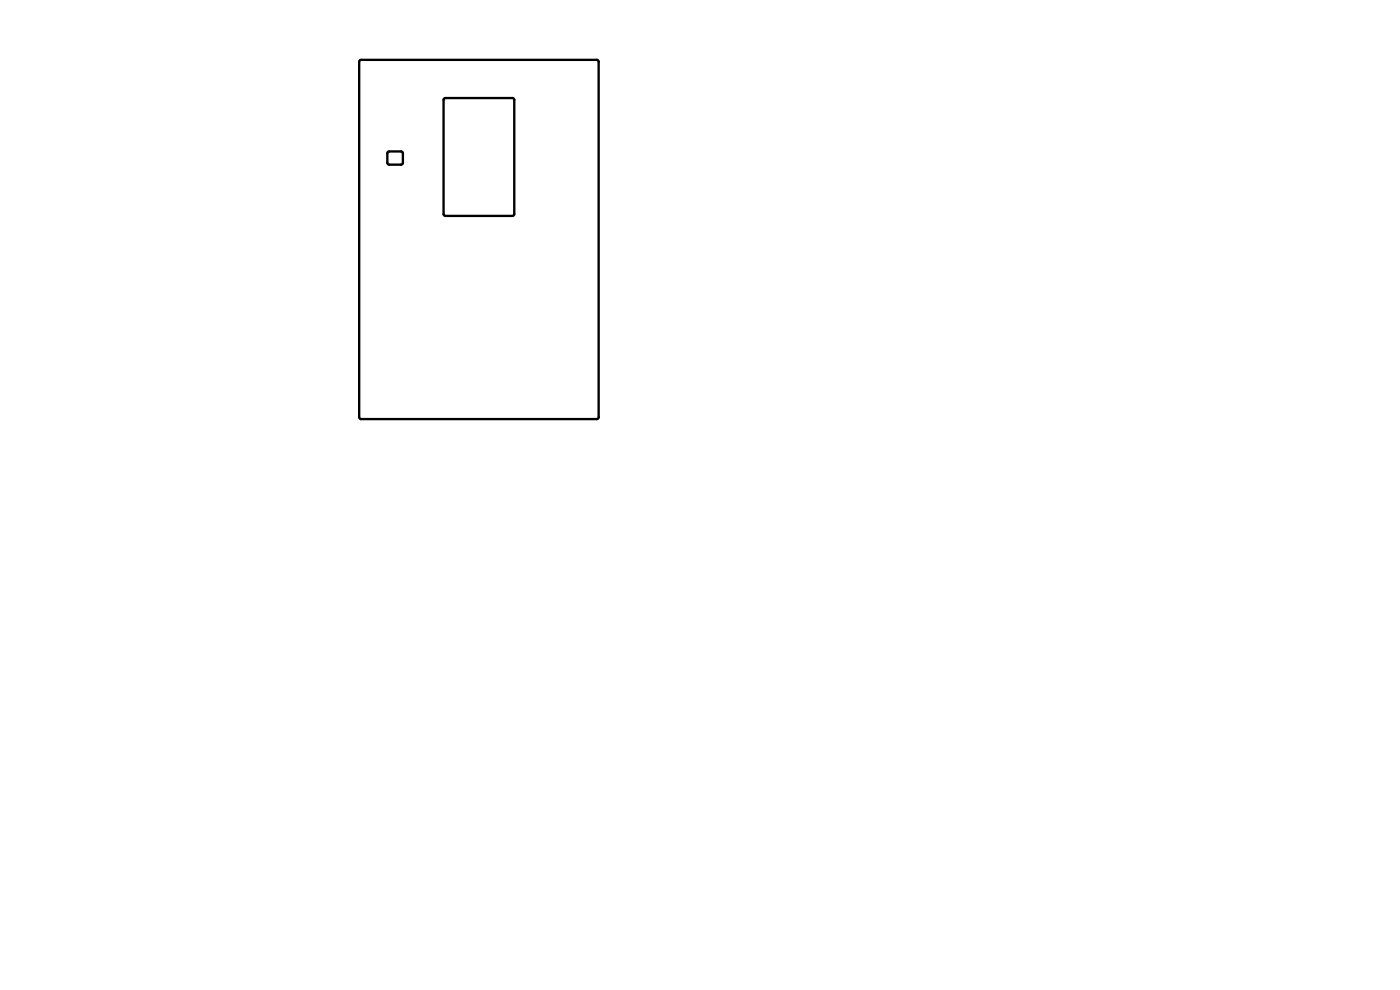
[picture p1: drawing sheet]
<svg xmlns="http://www.w3.org/2000/svg" width="297mm" height="210mm" viewBox="0 0 297 210" stroke-linecap="round" stroke-linejoin="round" font-family="sans-serif">
<path d="M76.3 12.8l.3-.1h50l.3 .2 .1 75.6-.2 .3-50.2 .1-.3-.2-.1-75.6zM82.3 32.2l.3-.1 2.7 .1 .2 .3-.1 2.3-.3 .1-2.8-.1-.1-.3zM94.2 20.9l.3-.1h14.2l.3 .2 .1 24.4-.2 .3-14.4 .1-.3-.2-.1-24.4z" fill="none" stroke="#000" stroke-width=".5"/>
</svg>
